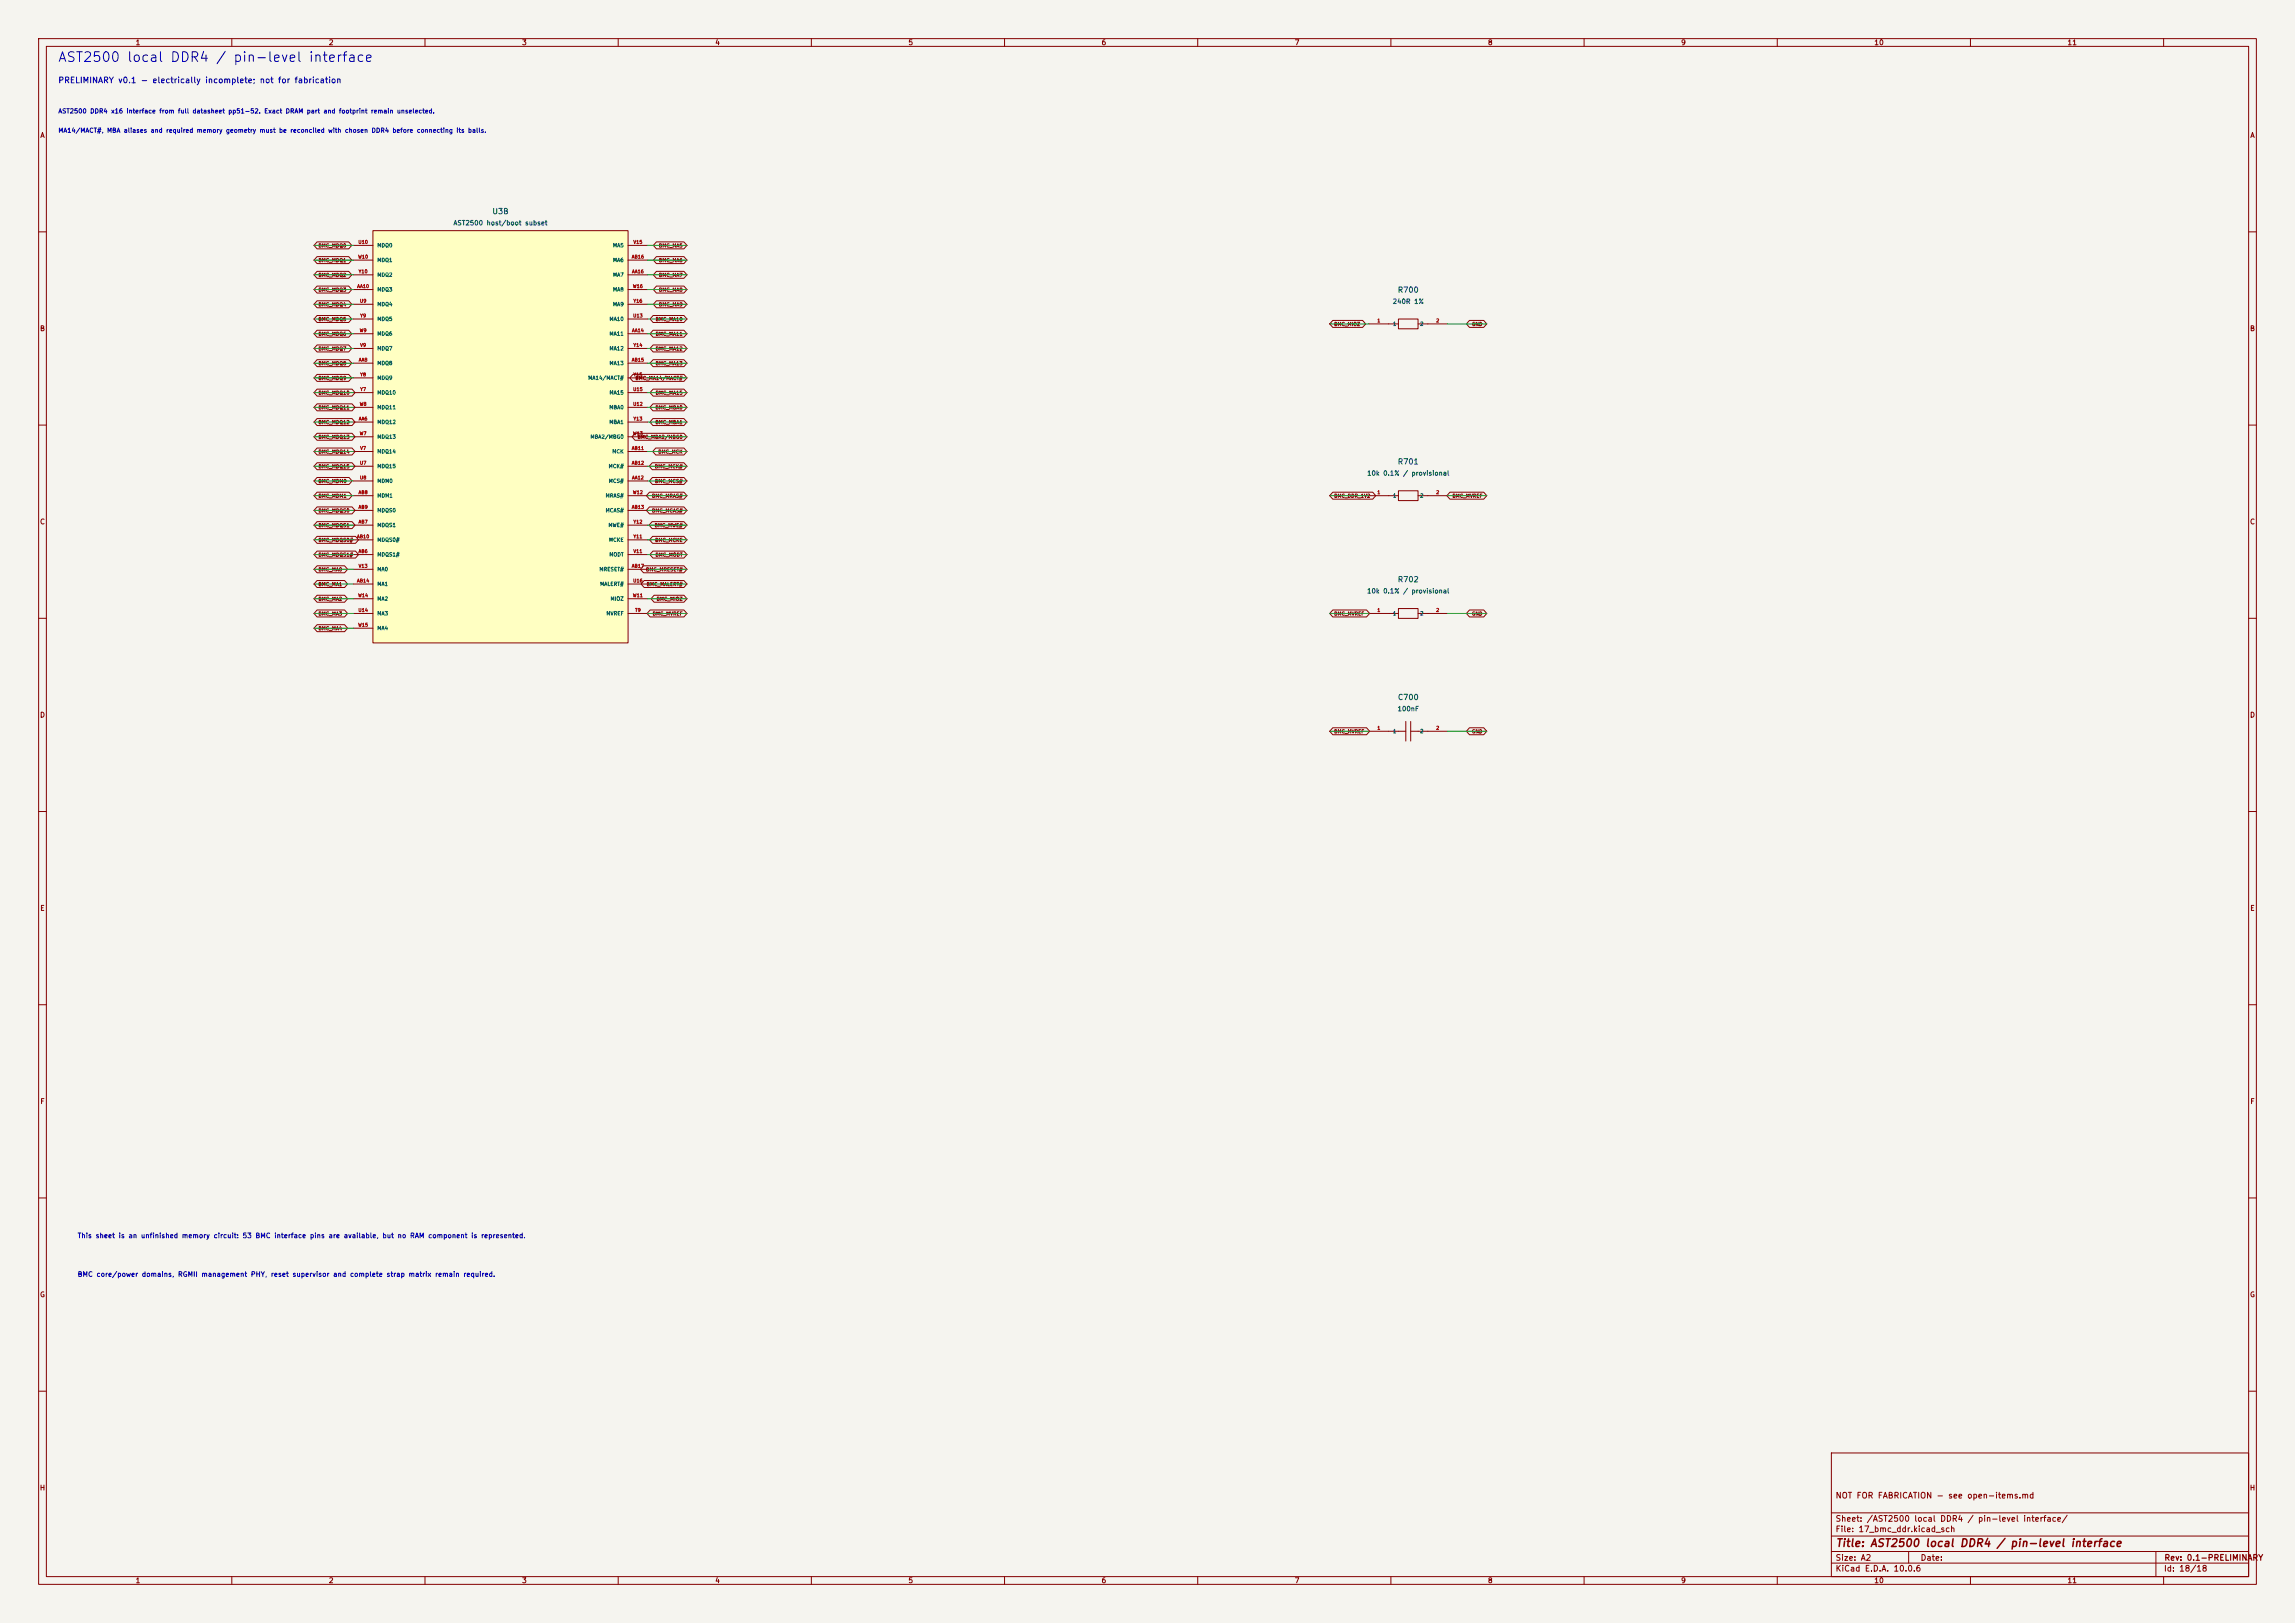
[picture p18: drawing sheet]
<svg xmlns="http://www.w3.org/2000/svg" width="594mm" height="420mm" viewBox="0 0 594 420" stroke-linecap="round" stroke-linejoin="round" font-family="sans-serif">
<defs><g id="words">
<text font-size="2.5" fill="#0000c2" x="14.9" y="16.7">AST2500 local DDR4 / pin-level interface</text>
<text font-size="2" fill="#840000" x="475" y="400.8">Title: AST2500 local DDR4 / pin-level interface</text>
<text font-size="1.5" fill="#0000c2" x="15" y="21.9">PRELIMINARY v0.1 - electrically incomplete; not for fabrication</text>
<g font-size="1.5" fill="#840000">
<text x="475" y="388.1">NOT FOR FABRICATION - see open-items.md</text>
<text x="475" y="394.1">Sheet: /AST2500 local DDR4 / pin-level interface/</text>
<text x="475" y="396.8">File: 17_bmc_ddr.kicad_sch</text>
<text x="475" y="407">KiCad E.D.A. 10.0.6</text>
<text x="475" y="404.2">Size: A2</text>
<text x="497" y="404.2">Date:</text>
<text x="560" y="407">Id: 18/18</text>
<text x="560.1" y="404.2">Rev: 0.1-PRELIMINARY</text>
</g>
<g font-size="1.4" fill="#006464">
<text x="127.3" y="55.8">U3B</text>
<text x="361.7" y="76.1">R700</text>
<text x="361.7" y="120.5">R701</text>
<text x="361.7" y="151">R702</text>
<text x="361.7" y="181.5">C700</text>
</g>
<g font-size="1.3" fill="#840000">
<text x="35" y="12">1</text>
<text x="85" y="12">2</text>
<text x="135" y="12">3</text>
<text x="185" y="12">4</text>
<text x="235" y="12">5</text>
<text x="285" y="12">6</text>
<text x="335" y="12">7</text>
<text x="385" y="12">8</text>
<text x="435" y="12">9</text>
<text x="485" y="12">10</text>
<text x="535" y="12">11</text>
<text x="10.3" y="36">A</text>
<text x="582.3" y="36">A</text>
<text x="10.2" y="86">B</text>
<text x="582.2" y="86">B</text>
<text x="10.2" y="136">C</text>
<text x="582.2" y="136">C</text>
<text x="10.2" y="186">D</text>
<text x="582.2" y="186">D</text>
<text x="10.3" y="236">E</text>
<text x="582.3" y="236">E</text>
<text x="10.3" y="286">F</text>
<text x="582.3" y="286">F</text>
<text x="10.2" y="336">G</text>
<text x="582.2" y="336">G</text>
<text x="10.2" y="386">H</text>
<text x="582.2" y="386">H</text>
<text x="35" y="410">1</text>
<text x="85" y="410">2</text>
<text x="135" y="410">3</text>
<text x="185" y="410">4</text>
<text x="235" y="410">5</text>
<text x="285" y="410">6</text>
<text x="335" y="410">7</text>
<text x="385" y="410">8</text>
<text x="435" y="410">9</text>
<text x="485" y="410">10</text>
<text x="535" y="410">11</text>
</g>
<g font-size="1.3" fill="#0000c2">
<text x="20" y="320.7">This sheet is an unfinished memory circuit: 53 BMC interface pins are available, but no RAM component is represented.</text>
<text x="20" y="330.7">BMC core/power domains, RGMII management PHY, reset supervisor and complete strap matrix remain required.</text>
</g>
<g font-size="1.2" fill="#0000c2">
<text x="15" y="29.6">AST2500 DDR4 x16 interface from full datasheet pp51-52. Exact DRAM part and footprint remain unselected.</text>
<text x="15" y="34.6">MA14/MACT#, MBA aliases and required memory geometry must be reconciled with chosen DDR4 before connecting its balls.</text>
</g>
<g font-size="1.2" fill="#006464">
<text x="117.2" y="58.6">AST2500 host/boot subset</text>
<text x="360.3" y="78.9">240R 1%</text>
<text x="353.7" y="123.4">10k 0.1% / provisional</text>
<text x="353.7" y="153.9">10k 0.1% / provisional</text>
<text x="361.6" y="184.3">100nF</text>
</g>
<g font-size="1" fill="#006464">
<text x="97.5" y="64.2">MDQ0</text>
<text x="158.5" y="64.2">MA5</text>
<text x="97.5" y="68">MDQ1</text>
<text x="97.5" y="71.8">MDQ2</text>
<text x="158.5" y="71.8">MA7</text>
<text x="158.5" y="68">MA6</text>
<text x="97.5" y="75.6">MDQ3</text>
<text x="158.5" y="75.6">MA8</text>
<text x="97.5" y="79.5">MDQ4</text>
<text x="97.5" y="83.3">MDQ5</text>
<text x="157.6" y="83.3">MA10</text>
<text x="158.5" y="79.5">MA9</text>
<text x="97.5" y="87.1">MDQ6</text>
<text x="157.6" y="87.1">MA11</text>
<text x="360.4" y="84.5">1</text>
<text x="367.5" y="84.5">2</text>
<text x="97.5" y="94.7">MDQ8</text>
<text x="97.5" y="90.9">MDQ7</text>
<text x="157.6" y="94.7">MA13</text>
<text x="157.6" y="90.9">MA12</text>
<text x="97.5" y="98.5">MDQ9</text>
<text x="152.1" y="98.5">MA14/MACT#</text>
<text x="97.5" y="106.1">MDQ11</text>
<text x="97.5" y="102.3">MDQ10</text>
<text x="157.6" y="106.1">MBA0</text>
<text x="157.6" y="102.3">MA15</text>
<text x="97.5" y="109.9">MDQ12</text>
<text x="97.5" y="113.7">MDQ13</text>
<text x="152.7" y="113.7">MBA2/MBG0</text>
<text x="157.6" y="109.9">MBA1</text>
<text x="97.5" y="117.6">MDQ14</text>
<text x="158.4" y="117.6">MCK</text>
<text x="97.5" y="121.4">MDQ15</text>
<text x="97.5" y="125.2">MDM0</text>
<text x="157.4" y="121.4">MCK#</text>
<text x="157.5" y="125.2">MCS#</text>
<text x="97.5" y="129">MDM1</text>
<text x="156.6" y="129">MRAS#</text>
<text x="360.4" y="129">1</text>
<text x="367.5" y="129">2</text>
<text x="97.5" y="136.6">MDQS1</text>
<text x="97.5" y="132.8">MDQS0</text>
<text x="156.6" y="132.8">MCAS#</text>
<text x="157.4" y="136.6">MWE#</text>
<text x="97.5" y="140.4">MDQS0#</text>
<text x="157.5" y="140.4">MCKE</text>
<text x="97.5" y="144.2">MDQS1#</text>
<text x="97.5" y="148">MA0</text>
<text x="155" y="148">MRESET#</text>
<text x="157.6" y="144.2">MODT</text>
<text x="97.5" y="151.8">MA1</text>
<text x="97.5" y="155.7">MA2</text>
<text x="155.2" y="151.8">MALERT#</text>
<text x="157.9" y="155.7">MIOZ</text>
<text x="97.5" y="159.5">MA3</text>
<text x="156.8" y="159.5">MVREF</text>
<text x="360.4" y="159.5">1</text>
<text x="367.5" y="159.5">2</text>
<text x="97.5" y="163.3">MA4</text>
<text x="360.4" y="189.9">1</text>
<text x="367.5" y="189.9">2</text>
</g>
<g font-size=".9" fill="#840000">
<text x="82.3" y="64.2">BMC_MDQ0</text>
<text x="170.4" y="64.2">BMC_MA5</text>
<text x="82.3" y="71.9">BMC_MDQ2</text>
<text x="82.3" y="68.1">BMC_MDQ1</text>
<text x="170.4" y="71.9">BMC_MA7</text>
<text x="170.4" y="68.1">BMC_MA6</text>
<text x="82.3" y="75.7">BMC_MDQ3</text>
<text x="170.4" y="75.7">BMC_MA8</text>
<text x="82.3" y="79.5">BMC_MDQ4</text>
<text x="82.3" y="83.3">BMC_MDQ5</text>
<text x="169.6" y="83.3">BMC_MA10</text>
<text x="170.4" y="79.5">BMC_MA9</text>
<text x="82.3" y="87.1">BMC_MDQ6</text>
<text x="169.6" y="87.1">BMC_MA11</text>
<text x="345.2" y="84.6">BMC_MIOZ</text>
<text x="380.9" y="84.6">GND</text>
<text x="82.3" y="94.7">BMC_MDQ8</text>
<text x="82.3" y="90.9">BMC_MDQ7</text>
<text x="169.6" y="90.9">BMC_MA12</text>
<text x="169.6" y="94.7">BMC_MA13</text>
<text x="82.3" y="98.5">BMC_MDQ9</text>
<text x="164.3" y="98.5">BMC_MA14/MACT#</text>
<text x="82.3" y="106.2">BMC_MDQ11</text>
<text x="82.3" y="102.3">BMC_MDQ10</text>
<text x="169.5" y="106.2">BMC_MBA0</text>
<text x="169.6" y="102.3">BMC_MA15</text>
<text x="82.3" y="110">BMC_MDQ12</text>
<text x="82.3" y="113.8">BMC_MDQ13</text>
<text x="164.9" y="113.8">BMC_MBA2/MBG0</text>
<text x="169.5" y="110">BMC_MBA1</text>
<text x="82.3" y="117.6">BMC_MDQ14</text>
<text x="170.3" y="117.6">BMC_MCK</text>
<text x="82.3" y="121.4">BMC_MDQ15</text>
<text x="82.3" y="125.2">BMC_MDM0</text>
<text x="169.4" y="121.4">BMC_MCK#</text>
<text x="169.4" y="125.2">BMC_MCS#</text>
<text x="82.3" y="129">BMC_MDM1</text>
<text x="168.6" y="129">BMC_MRAS#</text>
<text x="345.2" y="129">BMC_DDR_1V2</text>
<text x="375.8" y="129">BMC_MVREF</text>
<text x="82.3" y="136.6">BMC_MDQS1</text>
<text x="82.3" y="132.8">BMC_MDQS0</text>
<text x="168.6" y="132.8">BMC_MCAS#</text>
<text x="169.3" y="136.6">BMC_MWE#</text>
<text x="82.3" y="140.4">BMC_MDQS0#</text>
<text x="169.4" y="140.4">BMC_MCKE</text>
<text x="82.3" y="148.1">BMC_MA0</text>
<text x="82.3" y="144.3">BMC_MDQS1#</text>
<text x="167.1" y="148.1">BMC_MRESET#</text>
<text x="169.5" y="144.3">BMC_MODT</text>
<text x="82.3" y="151.9">BMC_MA1</text>
<text x="82.3" y="155.7">BMC_MA2</text>
<text x="167.3" y="151.9">BMC_MALERT#</text>
<text x="169.8" y="155.7">BMC_MIOZ</text>
<text x="82.3" y="159.5">BMC_MA3</text>
<text x="168.8" y="159.5">BMC_MVREF</text>
<text x="345.2" y="159.5">BMC_MVREF</text>
<text x="380.9" y="159.5">GND</text>
<text x="82.3" y="163.3">BMC_MA4</text>
<text x="345.2" y="190">BMC_MVREF</text>
<text x="380.9" y="190">GND</text>
</g>
<g font-size=".9" fill="#a90000">
<text x="92.6" y="63.3">U10</text>
<text x="163.8" y="63.3">V15</text>
<text x="92.6" y="67.1">W10</text>
<text x="92.7" y="70.9">Y10</text>
<text x="163.4" y="67.1">AB16</text>
<text x="163.5" y="70.9">AA16</text>
<text x="92.4" y="74.7">AA10</text>
<text x="163.7" y="74.7">W16</text>
<text x="93" y="78.5">U9</text>
<text x="93.1" y="82.3">Y9</text>
<text x="163.8" y="82.3">U13</text>
<text x="163.8" y="78.5">Y16</text>
<text x="356.4" y="83.6">1</text>
<text x="371.6" y="83.6">2</text>
<text x="93" y="86.1">W9</text>
<text x="93.1" y="90">V9</text>
<text x="163.5" y="86.1">AA14</text>
<text x="163.8" y="90">Y14</text>
<text x="92.8" y="93.8">AA8</text>
<text x="163.4" y="93.8">AB15</text>
<text x="93.1" y="101.4">Y7</text>
<text x="93.1" y="97.6">Y8</text>
<text x="163.8" y="101.4">U15</text>
<text x="163.8" y="97.6">Y15</text>
<text x="93" y="105.2">W8</text>
<text x="163.8" y="105.2">U12</text>
<text x="92.8" y="109">AA6</text>
<text x="93" y="112.8">W7</text>
<text x="163.7" y="112.8">W13</text>
<text x="163.8" y="109">Y13</text>
<text x="93.1" y="116.6">V7</text>
<text x="163.4" y="116.6">AB11</text>
<text x="93" y="120.4">U7</text>
<text x="93" y="124.2">U8</text>
<text x="163.4" y="120.4">AB12</text>
<text x="163.5" y="124.2">AA12</text>
<text x="92.7" y="128.1">AB8</text>
<text x="92.7" y="131.9">AB9</text>
<text x="163.4" y="131.9">AB13</text>
<text x="163.7" y="128.1">W12</text>
<text x="356.4" y="128.1">1</text>
<text x="371.6" y="128.1">2</text>
<text x="92.7" y="135.7">AB7</text>
<text x="163.8" y="135.7">Y12</text>
<text x="92.3" y="139.5">AB10</text>
<text x="92.7" y="143.3">AB6</text>
<text x="163.8" y="143.3">V11</text>
<text x="163.8" y="139.5">Y11</text>
<text x="92.7" y="147.1">V13</text>
<text x="163.4" y="147.1">AB17</text>
<text x="92.3" y="150.9">AB14</text>
<text x="92.6" y="154.7">W14</text>
<text x="163.7" y="154.7">W11</text>
<text x="163.8" y="150.9">U16</text>
<text x="92.6" y="158.5">U14</text>
<text x="164.3" y="158.5">T9</text>
<text x="356.4" y="158.5">1</text>
<text x="371.6" y="158.5">2</text>
<text x="92.6" y="162.3">W15</text>
<text x="356.4" y="189">1</text>
<text x="371.6" y="189">2</text>
</g>
</g></defs>
<path d="M0 0h594v420h-594z" fill="#f5f4ef" stroke="#f5f4ef" stroke-width=".26"/>
<g fill="none" stroke="#840000" stroke-width=".26">
<path d="M10 10h574v400h-574zM12 12h570v396h-570zM60 10v2M110 10v2M160 10v2M210 10v2M260 10v2M310 10v2M360 10v2M410 10v2M460 10v2M510 10v2"/>
<path d="M560 10v2M10 60h2M582 60h2M354.3 83.8h7.6M361.9 82.6h5.1v2.5h-5.1zM367 83.8h7.6M10 110h2M582 110h2M354.3 128.3h7.6M361.9 127h5.1v2.5h-5.1zM367 128.3h7.6M354.3 158.8h7.6"/>
<path d="M361.9 157.5h5.1v2.5h-5.1zM367 158.8h7.6M10 160h2M582 160h2M354.3 189.2h9.6M363.9 186.7v5.1M365.1 189.2h9.5M365.1 186.7v5.1M10 210h2M582 210h2M10 260h2M582 260h2"/>
<path d="M10 310h2M582 310h2M10 360h2M474 376h108v32h-108zM582 360h2M474 397.5h108M474 391.5h108M60 408v2M110 408v2M160 408v2M210 408v2M260 408v2"/>
<path d="M310 408v2M360 408v2M410 408v2M460 408v2M474 404.5h108M474 401.5h108M494 401.5v3M510 408v2M558 401.5v6.5M560 408v2"/>
</g>
<path d="M96.5 59.7h66.1v106.7h-66.1z" fill="#ffffc2"/>
<g fill="none" stroke="#840000" stroke-width=".26">
<path d="M96.5 59.7h66.1v106.7h-66.1zM82.1 77.8h8.2l.7 .9-.7 .9h-8.2l-.8-.9zM82.1 62.6h8.2l.7 .9-.7 .9h-8.2l-.8-.9zM82.1 74h8.2l.7 .9-.7 .9h-8.2l-.8-.9zM82.1 70.2h8.2l.7 .9-.7 .9h-8.2l-.8-.9zM82.1 66.4h8.2l.7 .9-.7 .9h-8.2l-.8-.9zM91.4 74.9h5.1M91.4 71.1h5.1M91.4 67.3h5.1M91.4 78.7h5.1M91.4 63.5h5.1M162.6 74.9h5"/>
<path d="M162.6 71.1h5M162.6 67.3h5M162.6 78.7h5M162.6 63.5h5M169.9 70.2h7.1l.8 .9-.8 .9h-7.1l-.8-.9zM169.9 74h7.1l.8 .9-.8 .9h-7.1l-.8-.9zM169.9 77.8h7.1l.8 .9-.8 .9h-7.1l-.8-.9zM169.9 62.6h7.1l.8 .9-.8 .9h-7.1l-.8-.9zM169.9 66.4h7.1l.8 .9-.8 .9h-7.1l-.8-.9zM82.1 93.1h8.2l.7 .9-.7 .9h-8.2l-.8-.9zM82.1 96.9h8.2l.7 .9-.7 .9h-8.2l-.8-.9zM82.1 81.6h8.2l.7 1-.7 .9h-8.2l-.8-.9z"/>
<path d="M82.1 89.3h8.2l.7 .9-.7 .9h-8.2l-.8-.9zM82.1 85.5h8.2l.7 .9-.7 .9h-8.2l-.8-.9zM91.4 94h5.1M91.4 86.4h5.1M91.4 82.6h5.1M91.4 90.2h5.1M91.4 97.8h5.1M162.6 94h5M162.6 86.4h5M162.6 82.6h5M162.6 90.2h5M162.6 97.8h5"/>
<path d="M163.8 96.9h13.2l.8 .9-.8 .9h-13.2l-.8-.9zM169 81.6h8l.8 1-.8 .9h-8l-.7-.9zM169 85.5h8l.8 .9-.8 .9h-8l-.7-.9zM169 89.3h8l.8 .9-.8 .9h-8l-.7-.9zM169 93.1h8l.8 .9-.8 .9h-8l-.7-.9zM345 82.9h7.7l.8 .9-.8 .9h-7.7l-.8-.9zM380.3 82.9h3.7l.8 .9-.8 .9h-3.7l-.8-.9zM82.1 108.3h9l.8 .9-.8 .9h-9l-.8-.9zM82.1 119.7h9l.8 1-.8 .9h-9l-.8-.9zM82.1 115.9h9l.8 .9-.8 .9h-9l-.8-.9zM82.1 112.1h9l.8 .9-.8 .9h-9l-.8-.9zM82.1 104.5h9l.8 .9-.8 .9h-9l-.8-.9z"/>
<path d="M82.1 100.7h9l.8 .9-.8 .9h-9l-.8-.9zM91.4 109.2h5.1M91.4 116.8h5.1M91.4 105.4h5.1M91.4 101.6h5.1M91.4 113h5.1M162.6 109.2h5M162.6 116.8h5M162.6 105.4h5M162.6 101.6h5M162.6 113h5M164.4 112.1h12.6l.8 .9-.8 .9h-12.6l-.8-.9z"/>
<path d="M168.8 119.7h8.2l.8 1-.8 .9h-8.2l-.8-.9zM169 108.3h8l.8 .9-.8 .9h-8l-.8-.9zM169 104.5h8l.8 .9-.8 .9h-8l-.8-.9zM169 100.7h8l.8 .9-.8 .9h-8l-.7-.9zM169.7 115.9h7.3l.8 .9-.8 .9h-7.3l-.8-.9zM82.1 123.6h8.2l.8 .9-.8 .9h-8.2l-.8-.9zM82.1 138.8h9.9l.8 .9-.8 .9h-9.9l-.8-.9zM82.1 135h9l.8 .9-.8 .9h-9l-.8-.9zM82.1 131.2h9l.8 .9-.8 .9h-9l-.8-.9zM82.1 127.4h8.2l.8 .9-.8 .9h-8.2l-.8-.9zM91.4 124.5h5.1M91.4 135.9h5.1"/>
<path d="M91.4 128.3h5.1M91.4 132.1h5.1M91.4 139.7h5.1M91.4 120.7h5.1M162.6 124.5h5M162.6 135.9h5M162.6 128.3h5M162.6 132.1h5M162.6 139.7h5M162.6 120.7h5M168.1 127.4h8.9l.8 .9-.8 .9h-8.9l-.8-.9zM168.1 131.2h8.9l.8 .9-.8 .9h-8.9l-.8-.9z"/>
<path d="M168.8 135h8.2l.8 .9-.8 .9h-8.2l-.8-.9zM168.9 123.6h8.1l.8 .9-.8 .9h-8.1l-.8-.9zM168.9 138.8h8.1l.8 .9-.8 .9h-8.1l-.8-.9zM345 127.4h10.3l.8 .9-.8 .9h-10.3l-.8-.9zM375.3 127.4h8.7l.8 .9-.8 .9h-8.7l-.8-.9zM82.1 146.4h7.1l.8 .9-.8 .9h-7.1l-.8-.9zM82.1 150.2h7.1l.8 .9-.8 .9h-7.1l-.8-.9zM82.1 142.6h9.9l.8 .9-.8 .9h-9.9l-.8-.9zM82.1 154h7.1l.8 .9-.8 .9h-7.1l-.8-.9zM82.1 157.8h7.1l.8 1-.8 .9h-7.1l-.8-.9zM91.4 143.5h5.1M91.4 151.1h5.1"/>
<path d="M91.4 147.3h5.1M91.4 158.8h5.1M91.4 154.9h5.1M162.6 143.5h5M162.6 151.1h5M162.6 147.3h5M162.6 158.8h5M162.6 154.9h5M166.6 146.4h10.4l.8 .9-.8 .9h-10.4l-.8-.9zM166.7 150.2h10.3l.8 .9-.8 .9h-10.3l-.8-.9zM168.3 157.8h8.7l.8 1-.8 .9h-8.7l-.8-.9zM169 142.6h8l.8 .9-.8 .9h-8l-.8-.9z"/>
<path d="M169.3 154h7.7l.8 .9-.8 .9h-7.7l-.8-.9zM345 157.8h8.7l.8 1-.8 .9h-8.7l-.8-.9zM380.3 157.8h3.7l.8 1-.8 .9h-3.7l-.8-.9zM82.1 161.7h7.1l.8 .9-.8 .9h-7.1l-.8-.9zM91.4 162.6h5.1M345 188.3h8.7l.8 .9-.8 .9h-8.7l-.8-.9zM380.3 188.3h3.7l.8 .9-.8 .9h-3.7l-.8-.9z"/>
</g>
<g fill="none" stroke="#009600" stroke-width=".26">
<path d="M81.3 71.1h10.1M81.3 63.5h10.1M81.3 67.3h10.1M81.3 74.9h10.1M81.3 78.7h10.1M167.6 71.1h10.2M167.6 63.5h10.2M167.6 67.3h10.2M167.6 74.9h10.2M167.6 78.7h10.2M81.3 82.6h10.1M81.3 86.4h10.1"/>
<path d="M81.3 90.2h10.1M81.3 97.8h10.1M81.3 94h10.1M167.6 82.6h10.2M167.6 86.4h10.2M167.6 90.2h10.2M167.6 97.8h10.2M167.6 94h10.2M344.2 83.8h10.1M374.6 83.8h10.2M81.3 105.4h10.1M81.3 101.6h10.1"/>
<path d="M81.3 109.2h10.1M81.3 116.8h10.1M81.3 113h10.1M167.6 105.4h10.2M167.6 101.6h10.2M167.6 109.2h10.2M167.6 116.8h10.2M167.6 113h10.2M81.3 128.3h10.1M81.3 139.7h10.1M81.3 135.9h10.1M81.3 132.1h10.1"/>
<path d="M81.3 124.5h10.1M81.3 120.7h10.1M167.6 128.3h10.2M167.6 139.7h10.2M167.6 135.9h10.2M167.6 132.1h10.2M167.6 124.5h10.2M167.6 120.7h10.2M344.2 128.3h10.1M374.6 128.3h10.2M81.3 154.9h10.1M81.3 158.8h10.1"/>
<path d="M81.3 151.1h10.1M81.3 147.3h10.1M81.3 143.5h10.1M167.6 154.9h10.2M167.6 158.8h10.2M167.6 151.1h10.2M167.6 147.3h10.2M167.6 143.5h10.2M344.2 158.8h10.1M374.6 158.8h10.2M81.3 162.6h10.1M344.2 189.2h10.1"/>
<path d="M374.6 189.2h10.2"/>
</g>
<use href="#words"/>
</svg>
